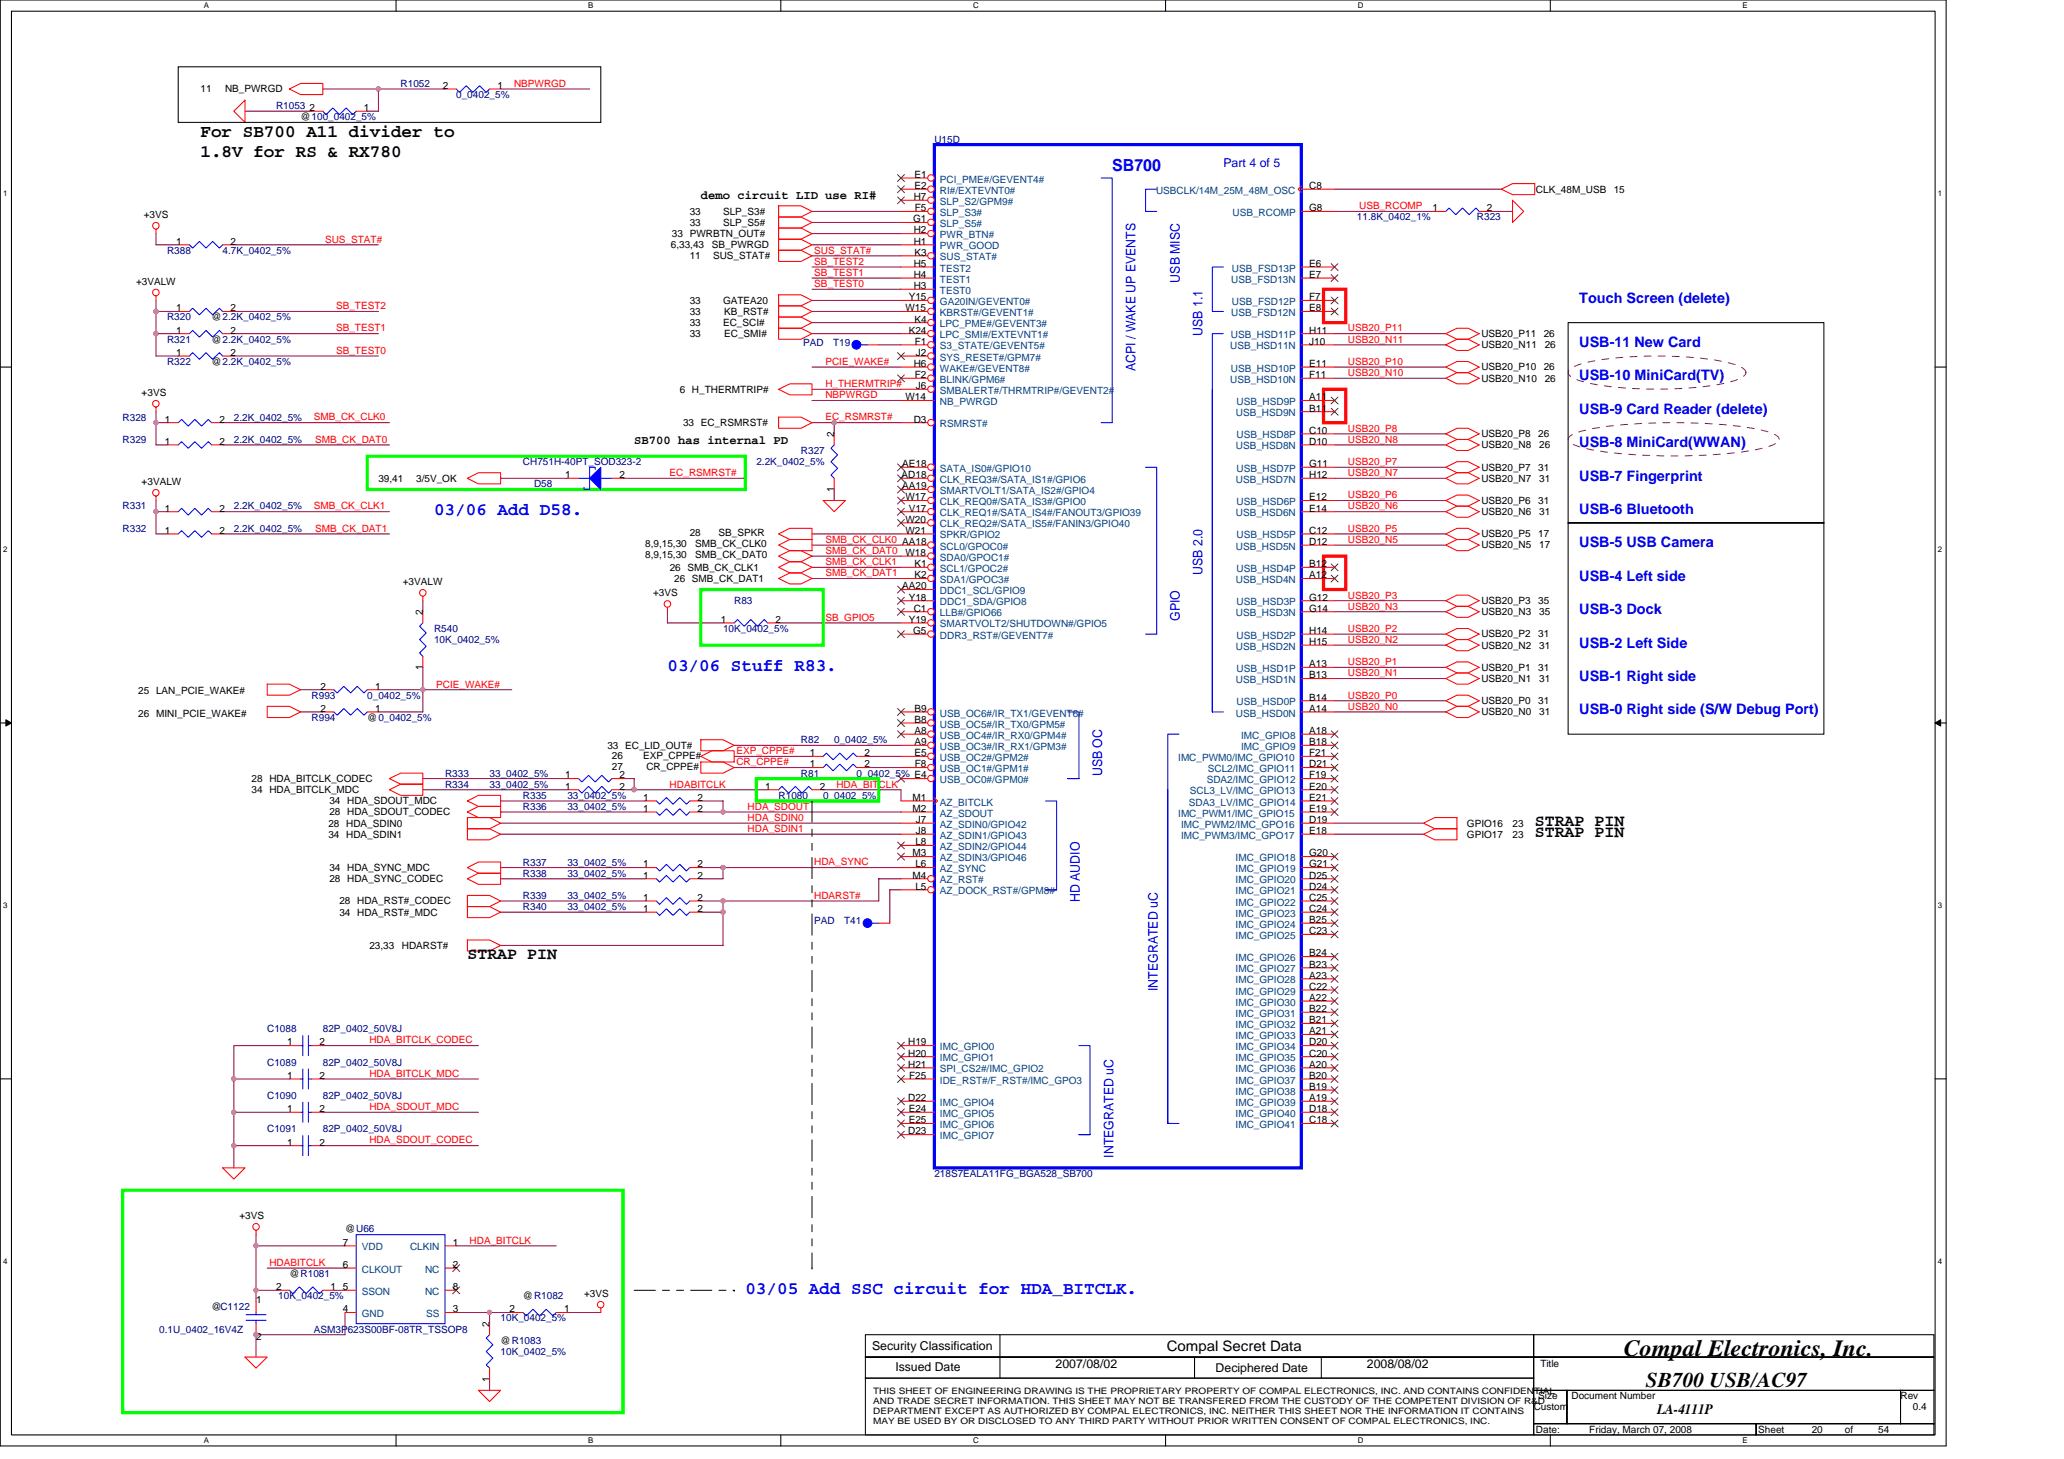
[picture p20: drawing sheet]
<svg xmlns="http://www.w3.org/2000/svg" width="297mm" height="210mm" viewBox="0 0 297 210" stroke-linecap="round" stroke-linejoin="round" font-family="sans-serif">
<defs><g id="words">
<text font-size="3.3" x="233.7" y="195.1">Compal Electronics, Inc.</text>
<text font-size="3" x="236.9" y="199.6">SB700 USB/AC97</text>
<g font-size="2.5">
<text x="28.8" y="19.7">For SB700 A11 divider to</text>
<text x="28.8" y="22.6">1.8V for RS &amp; RX780</text>
</g>
<g font-size="2.5" fill="#00f">
<text x="62.5" y="74.1">03/06 Add D58.</text>
<text x="96.1" y="96.6">03/06 Stuff R83.</text>
<text x="107.3" y="186.2">03/05 Add SSC circuit for HDA_BITCLK.</text>
</g>
<text font-size="2.4" fill="#00f" x="160.1" y="24.6">SB700</text>
<g font-size="2.4">
<text x="220.9" y="118.8">STRAP PIN</text>
<text x="220.9" y="120.4">STRAP PIN</text>
<text x="67.3" y="138">STRAP PIN</text>
</g>
<g font-size="2.1" fill="#00f">
<text x="227.3" y="43.5">Touch Screen (delete)</text>
<text x="227.3" y="49.9">USB-11 New Card</text>
<text x="227.3" y="54.7">USB-10 MiniCard(TV)</text>
<text x="227.3" y="59.5">USB-9 Card Reader (delete)</text>
<text x="227.3" y="64.3">USB-8 MiniCard(WWAN)</text>
<text x="227.3" y="69.2">USB-7 Fingerprint</text>
<text x="227.3" y="73.9">USB-6 Bluetooth</text>
<text x="227.3" y="78.7">USB-5 USB Camera</text>
<text x="227.3" y="83.5">USB-4 Left side</text>
<text x="227.3" y="88.3">USB-3 Dock</text>
<text x="227.3" y="93.2">USB-2 Left Side</text>
<text x="227.3" y="97.9">USB-1 Right side</text>
<text x="227.3" y="102.7">USB-0 Right side (S/W Debug Port)</text>
</g>
<g font-size="2.1">
<text x="167.9" y="194.4">Compal Secret Data</text>
<text x="238.5" y="203.5">LA-4111P</text>
</g>
<g font-size="1.9" fill="#00f">
<text x="169.8" y="40.7" transform="rotate(-90 169.8 40.7)">USB MISC</text>
<text x="163.4" y="53.4" transform="rotate(-90 163.4 53.4)">ACPI / WAKE UP EVENTS</text>
<text x="173" y="48.3" transform="rotate(-90 173 48.3)">USB 1.1</text>
<text x="173" y="82.7" transform="rotate(-90 173 82.7)">USB 2.0</text>
<text x="169.8" y="89.3" transform="rotate(-90 169.8 89.3)">GPIO</text>
<text x="158.6" y="111.7" transform="rotate(-90 158.6 111.7)">USB OC</text>
<text x="155.4" y="129.8" transform="rotate(-90 155.4 129.8)">HD AUDIO</text>
<text x="166.6" y="142.6" transform="rotate(-90 166.6 142.6)">INTEGRATED uC</text>
<text x="160.2" y="166.6" transform="rotate(-90 160.2 166.6)">INTEGRATED uC</text>
</g>
<text font-size="1.8" fill="#00f" x="176.1" y="24">Part 4 of 5</text>
<g font-size="1.8">
<text x="100.9" y="28.6">demo circuit LID use RI#</text>
<text x="91.3" y="63.8">SB700 has internal PD</text>
<text x="125.5" y="194.2">Security Classification</text>
<text x="128.9" y="197.3">Issued Date</text>
<text x="151.9" y="196.8">2007/08/02</text>
<text x="174.9" y="197.4">Deciphered Date</text>
<text x="196.7" y="196.8">2008/08/02</text>
</g>
<g font-size="1.4">
<text x="28.8" y="13.3">11</text>
<text x="32.4" y="13.3">NB_PWRGD</text>
<text x="43.3" y="17.3">@100_0402_5%</text>
<text x="44.5" y="16">2</text>
<text x="52.4" y="16">1</text>
<text x="63.7" y="12.8">2</text>
<text x="71.6" y="12.8">1</text>
<text x="131.5" y="28.8">H7</text>
<text x="131.6" y="25.6">E1</text>
<text x="131.6" y="27.2">E2</text>
<text x="188.4" y="27.2">C8</text>
<text x="221" y="27.7">CLK_48M_USB</text>
<text x="232.2" y="27.7">15</text>
<text x="20.7" y="31.4">+3VS</text>
<text x="25.3" y="35.2">1</text>
<text x="33.2" y="35.2">2</text>
<text x="96.5" y="35.7">6,33,43</text>
<text x="96.7" y="34.1">33 PWRBTN_OUT#</text>
<text x="99.3" y="30.9">33</text>
<text x="99.3" y="32.5">33</text>
<text x="102.5" y="35.7">SB_PWRGD</text>
<text x="104.1" y="30.9">SLP_S3#</text>
<text x="104.1" y="32.5">SLP_S5#</text>
<text x="131.4" y="32">G1</text>
<text x="131.5" y="33.6">H2</text>
<text x="131.5" y="35.2">H1</text>
<text x="131.7" y="30.4">F5</text>
<text x="188.4" y="30.4">G8</text>
<text x="206.1" y="30.4">1</text>
<text x="214" y="30.4">2</text>
<text x="19.6" y="41">+3VALW</text>
<text x="99.3" y="37.3">11</text>
<text x="102.6" y="37.3">SUS_STAT#</text>
<text x="131.5" y="40">H4</text>
<text x="131.5" y="41.6">H3</text>
<text x="131.5" y="38.4">H5</text>
<text x="131.6" y="36.8">K3</text>
<text x="188.4" y="38.4">E6</text>
<text x="188.4" y="40">E7</text>
<text x="25.3" y="48">1</text>
<text x="25.3" y="44.8">1</text>
<text x="30.5" y="46.1">@2.2K_0402_5%</text>
<text x="33.2" y="48">2</text>
<text x="33.2" y="44.8">2</text>
<text x="99.3" y="45.3">33</text>
<text x="99.3" y="46.9">33</text>
<text x="99.3" y="43.7">33</text>
<text x="104.1" y="46.9">EC_SCI#</text>
<text x="104.1" y="43.7">GATEA20</text>
<text x="104.2" y="45.3">KB_RST#</text>
<text x="130.3" y="44.8">W15</text>
<text x="130.8" y="43.2">Y15</text>
<text x="130.8" y="48">K24</text>
<text x="131.6" y="46.4">K4</text>
<text x="188.4" y="43.2">F7</text>
<text x="188.4" y="48">H11</text>
<text x="188.4" y="44.8">E8</text>
<text x="25.3" y="51.2">1</text>
<text x="30.5" y="49.3">@2.2K_0402_5%</text>
<text x="30.5" y="52.5">@2.2K_0402_5%</text>
<text x="33.2" y="51.2">2</text>
<text x="99.3" y="48.5">33</text>
<text x="104.2" y="48.5">EC_SMI#</text>
<text x="131.5" y="52.8">H6</text>
<text x="131.7" y="49.6">F1</text>
<text x="131.8" y="51.2">J2</text>
<text x="188.4" y="52.8">E11</text>
<text x="188.4" y="49.6">J10</text>
<text x="213.2" y="50.1">USB20_N11</text>
<text x="213.2" y="48.5">USB20_P11</text>
<text x="213.2" y="53.3">USB20_P10</text>
<text x="222.2" y="48.5">26</text>
<text x="222.2" y="53.3">26</text>
<text x="222.3" y="50.1">26</text>
<text x="20.4" y="57">+3VS</text>
<text x="97.8" y="56.5">6 H_THERMTRIP#</text>
<text x="130.3" y="57.6">W14</text>
<text x="131.7" y="54.4">F2</text>
<text x="131.8" y="56">J6</text>
<text x="188.4" y="59.2">B11</text>
<text x="188.4" y="57.6">A11</text>
<text x="188.4" y="54.4">F11</text>
<text x="213.2" y="54.9">USB20_N10</text>
<text x="222.3" y="54.9">26</text>
<text x="23.7" y="64">1</text>
<text x="23.7" y="60.8">1</text>
<text x="31.6" y="64">2</text>
<text x="31.6" y="60.8">2</text>
<text x="98.3" y="61.3">33 EC_RSMRST#</text>
<text x="120" y="62.9" transform="rotate(-90 120 62.9)">2</text>
<text x="131.5" y="60.8">D3</text>
<text x="188.4" y="64">D10</text>
<text x="188.4" y="62.4">C10</text>
<text x="213.2" y="64.5">USB20_N8</text>
<text x="213.2" y="62.9">USB20_P8</text>
<text x="221.4" y="62.9">26</text>
<text x="221.5" y="64.5">26</text>
<text x="20.4" y="69.8">+3VALW</text>
<text x="54.5" y="69.3">39,41</text>
<text x="59.9" y="69.3">3/5V_OK</text>
<text x="81.3" y="68.8">1</text>
<text x="89.2" y="68.8">2</text>
<text x="120" y="70.7" transform="rotate(-90 120 70.7)">1</text>
<text x="129.7" y="68.8">AD18</text>
<text x="129.8" y="67.2">AE18</text>
<text x="129.8" y="70.4">AA19</text>
<text x="130.3" y="72">W17</text>
<text x="188.4" y="68.8">H12</text>
<text x="188.4" y="67.2">G11</text>
<text x="188.4" y="72">E12</text>
<text x="213.2" y="67.7">USB20_P7</text>
<text x="213.2" y="69.3">USB20_N7</text>
<text x="221.4" y="67.7">31</text>
<text x="221.5" y="69.3">31</text>
<text x="23.7" y="73.6">1</text>
<text x="23.7" y="76.8">1</text>
<text x="31.6" y="73.6">2</text>
<text x="31.6" y="76.8">2</text>
<text x="99.3" y="77.2">28</text>
<text x="103.4" y="77.2">SB_SPKR</text>
<text x="130.3" y="76.8">W21</text>
<text x="130.3" y="75.2">W20</text>
<text x="130.8" y="73.6">V17</text>
<text x="188.4" y="73.6">E14</text>
<text x="188.4" y="76.8">C12</text>
<text x="213.2" y="77.3">USB20_P5</text>
<text x="213.2" y="74.1">USB20_N6</text>
<text x="213.2" y="72.5">USB20_P6</text>
<text x="221.4" y="77.3">17</text>
<text x="221.4" y="72.5">31</text>
<text x="221.5" y="74.1">31</text>
<text x="92.9" y="80.3">8,9,15,30</text>
<text x="92.9" y="78.7">8,9,15,30</text>
<text x="96.4" y="82.1">26 SMB_CK_CLK1</text>
<text x="97" y="83.7">26 SMB_CK_DAT1</text>
<text x="100.1" y="80.3">SMB_CK_DAT0</text>
<text x="100.1" y="78.7">SMB_CK_CLK0</text>
<text x="130.3" y="80">W18</text>
<text x="131.6" y="81.6">K1</text>
<text x="131.6" y="83.2">K2</text>
<text x="188.4" y="78.4">D12</text>
<text x="188.4" y="83.2">A12</text>
<text x="188.4" y="81.6">B12</text>
<text x="213.2" y="78.9">USB20_N5</text>
<text x="221.5" y="78.9">17</text>
<text x="58" y="84.2">+3VALW</text>
<text x="60.8" y="88.5" transform="rotate(-90 60.8 88.5)">2</text>
<text x="94" y="85.8">+3VS</text>
<text x="103.7" y="89.6">1</text>
<text x="111.6" y="89.6">2</text>
<text x="129.8" y="84.8">AA20</text>
<text x="130.8" y="89.6">Y19</text>
<text x="130.8" y="86.4">Y18</text>
<text x="131.5" y="88">C1</text>
<text x="188.4" y="88">G14</text>
<text x="188.4" y="86.4">G12</text>
<text x="213.2" y="86.9">USB20_P3</text>
<text x="213.2" y="88.5">USB20_N3</text>
<text x="221.4" y="86.9">35</text>
<text x="221.5" y="88.5">35</text>
<text x="131.4" y="91.2">G5</text>
<text x="188.4" y="92.8">H15</text>
<text x="188.4" y="91.2">H14</text>
<text x="188.4" y="96">A13</text>
<text x="213.2" y="91.7">USB20_P2</text>
<text x="213.2" y="93.3">USB20_N2</text>
<text x="221.4" y="91.7">31</text>
<text x="221.5" y="93.3">31</text>
<text x="19.9" y="99.9">25 LAN_PCIE_WAKE#</text>
<text x="46.1" y="99.2">2</text>
<text x="54" y="99.2">1</text>
<text x="60.8" y="96.4" transform="rotate(-90 60.8 96.4)">1</text>
<text x="188.4" y="97.6">B13</text>
<text x="188.4" y="100.8">B14</text>
<text x="213.2" y="101.3">USB20_P0</text>
<text x="213.2" y="98.1">USB20_N1</text>
<text x="213.2" y="96.5">USB20_P1</text>
<text x="221.4" y="101.3">31</text>
<text x="221.4" y="96.5">31</text>
<text x="221.5" y="98.1">31</text>
<text x="19.9" y="103.1">26 MINI_PCIE_WAKE#</text>
<text x="46.1" y="102.4">2</text>
<text x="52.8" y="103.7">@0_0402_5%</text>
<text x="54" y="102.4">1</text>
<text x="87.4" y="107.7">33 EC_LID_OUT#</text>
<text x="131.6" y="102.4">B9</text>
<text x="131.6" y="105.6">A8</text>
<text x="131.6" y="107.2">A9</text>
<text x="131.6" y="104">B8</text>
<text x="188.4" y="102.4">A14</text>
<text x="188.4" y="107.2">B18</text>
<text x="188.4" y="105.6">A18</text>
<text x="213.2" y="102.9">USB20_N0</text>
<text x="221.5" y="102.9">31</text>
<text x="36.2" y="112.5">28 HDA_BITCLK_CODEC</text>
<text x="81.3" y="113.6">1</text>
<text x="81.3" y="112">1</text>
<text x="88" y="110.7">27</text>
<text x="88" y="109.2">26</text>
<text x="89.2" y="113.6">2</text>
<text x="89.2" y="112">2</text>
<text x="92.5" y="109.2">EXP_CPPE#</text>
<text x="93" y="110.7">CR_CPPE#</text>
<text x="110.1" y="113.6">1</text>
<text x="116.5" y="108.8">1</text>
<text x="116.5" y="110.4">1</text>
<text x="118" y="113.6">2</text>
<text x="124.4" y="108.8">2</text>
<text x="124.4" y="110.4">2</text>
<text x="131.6" y="108.8">E5</text>
<text x="131.7" y="110.4">F8</text>
<text x="188.4" y="108.8">F21</text>
<text x="188.4" y="113.6">E20</text>
<text x="188.4" y="110.4">D21</text>
<text x="188.4" y="112">F19</text>
<text x="36.2" y="114.1">34 HDA_BITCLK_MDC</text>
<text x="47.3" y="118.9">28 HDA_SDIN0</text>
<text x="47.4" y="115.7">34 HDA_SDOUT_MDC</text>
<text x="47.4" y="117.3">28 HDA_SDOUT_CODEC</text>
<text x="92.5" y="116.8">1</text>
<text x="92.5" y="115.2">1</text>
<text x="100.4" y="116.8">2</text>
<text x="100.4" y="115.2">2</text>
<text x="131.3" y="115.2">M1</text>
<text x="131.3" y="116.8">M2</text>
<text x="131.8" y="120">J8</text>
<text x="131.8" y="118.4">J7</text>
<text x="188.4" y="116.8">E19</text>
<text x="188.4" y="115.2">E21</text>
<text x="188.4" y="118.4">D19</text>
<text x="188.4" y="120">E18</text>
<text x="211.1" y="118.9">GPIO16</text>
<text x="217.7" y="118.9">23</text>
<text x="47.3" y="120.5">34 HDA_SDIN1</text>
<text x="47.4" y="125.3">34 HDA_SYNC_MDC</text>
<text x="92.5" y="124.8">1</text>
<text x="100.4" y="124.8">2</text>
<text x="131.3" y="123.2">M3</text>
<text x="131.7" y="124.8">L6</text>
<text x="131.7" y="121.6">L8</text>
<text x="188.4" y="123.2">G20</text>
<text x="188.4" y="124.8">G21</text>
<text x="211.1" y="120.5">GPIO17</text>
<text x="217.7" y="120.5">23</text>
<text x="47.4" y="126.9">28 HDA_SYNC_CODEC</text>
<text x="48.8" y="130.1">28 HDA_RST#_CODEC</text>
<text x="48.8" y="131.7">34 HDA_RST#_MDC</text>
<text x="92.5" y="129.6">1</text>
<text x="92.5" y="131.2">1</text>
<text x="92.5" y="126.4">1</text>
<text x="100.4" y="129.6">2</text>
<text x="100.4" y="131.2">2</text>
<text x="100.4" y="126.4">2</text>
<text x="131.3" y="126.4">M4</text>
<text x="131.7" y="128">L5</text>
<text x="188.4" y="126.4">D25</text>
<text x="188.4" y="128">D24</text>
<text x="188.4" y="129.6">C25</text>
<text x="188.4" y="131.2">C24</text>
<text x="53.2" y="136.5">23,33</text>
<text x="57.8" y="136.5">HDARST#</text>
<text x="188.4" y="132.8">B25</text>
<text x="188.4" y="134.4">C23</text>
<text x="188.4" y="137.6">B24</text>
<text x="188.4" y="139.2">B23</text>
<text x="188.4" y="140.8">A23</text>
<text x="188.4" y="142.4">C22</text>
<text x="188.4" y="144">A22</text>
<text x="188.4" y="145.6">B22</text>
<text x="188.4" y="147.2">B21</text>
<text x="188.4" y="148.8">A21</text>
<text x="41.3" y="150.4">1</text>
<text x="41.3" y="155.2">1</text>
<text x="46" y="150.4">2</text>
<text x="46" y="155.2">2</text>
<text x="130.7" y="150.4">H19</text>
<text x="130.7" y="152">H20</text>
<text x="130.7" y="153.6">H21</text>
<text x="130.8" y="155.2">F25</text>
<text x="188.4" y="150.4">D20</text>
<text x="188.4" y="152">C20</text>
<text x="188.4" y="153.6">A20</text>
<text x="188.4" y="155.2">B20</text>
<text x="41.3" y="160">1</text>
<text x="46" y="160">2</text>
<text x="130.7" y="158.4">D22</text>
<text x="130.8" y="160">E24</text>
<text x="130.8" y="161.6">E25</text>
<text x="188.4" y="156.8">B19</text>
<text x="188.4" y="158.4">A19</text>
<text x="188.4" y="160">D18</text>
<text x="188.4" y="161.6">C18</text>
<text x="41.3" y="164.8">1</text>
<text x="46" y="164.8">2</text>
<text x="130.7" y="163.2">D23</text>
<text x="34.5" y="175.4">+3VS</text>
<text x="49.3" y="179.2">7</text>
<text x="49.7" y="177.3">@U66</text>
<text x="65.2" y="179.2">1</text>
<text x="39.7" y="185.6">2</text>
<text x="41.7" y="183.7">@R1081</text>
<text x="47.6" y="185.6">1</text>
<text x="49.3" y="182.4">6</text>
<text x="49.3" y="185.6">5</text>
<text x="65.2" y="182.4">2</text>
<text x="65.2" y="185.6">8</text>
<text x="30.5" y="188.5">@C1122</text>
<text x="36.9" y="187.4">1</text>
<text x="49.3" y="188.8">4</text>
<text x="65.2" y="188.8">3</text>
<text x="70.4" y="190.9" transform="rotate(-90 70.4 190.9)">2</text>
<text x="73.3" y="188.8">2</text>
<text x="75.3" y="186.9">@R1082</text>
<text x="81.2" y="188.8">1</text>
<text x="84" y="186.6">+3VS</text>
<text x="36.9" y="192.8">2</text>
<text x="72" y="193.3">@R1083</text>
<text x="221.7" y="196.7">Title</text>
<text x="70.4" y="198.8" transform="rotate(-90 70.4 198.8)">1</text>
<text x="220.7" y="202.9">Custom</text>
<text x="221.4" y="201.3">Size</text>
<text x="226.2" y="201.3">Document Number</text>
<text x="273.5" y="201.3">Rev</text>
<text x="275.3" y="202.9">0.4</text>
<text x="221" y="206.1">Date:</text>
<text x="228.7" y="206.1">Friday, March 07, 2008</text>
<text x="253" y="206.1">Sheet</text>
<text x="260.7" y="206.1">20</text>
<text x="265.5" y="206.1">of</text>
<text x="270.3" y="206.1">54</text>
</g>
<g font-size="1.4" fill="#000080">
<text x="39.7" y="15.7">R1053</text>
<text x="57.7" y="12.5">R1052</text>
<text x="65.7" y="14.1">0_0402_5%</text>
<text x="134.5" y="20.5">U15D</text>
<text x="195.3" y="31.7">11.8K_0402_1%</text>
<text x="212.6" y="31.7">R323</text>
<text x="24" y="36.5">R388</text>
<text x="32" y="36.5">4.7K_0402_5%</text>
<text x="24" y="46.1">R320</text>
<text x="24" y="49.3">R321</text>
<text x="24" y="52.5">R322</text>
<text x="115.6" y="49.8">PAD</text>
<text x="119.9" y="49.8">T19</text>
<text x="17.6" y="63.7">R329</text>
<text x="17.6" y="60.5">R328</text>
<text x="33.7" y="63.7">2.2K_0402_5%</text>
<text x="33.7" y="60.5">2.2K_0402_5%</text>
<text x="115.3" y="65.3">R327</text>
<text x="75.3" y="66.9">CH751H-40PT_SOD323-2</text>
<text x="76.9" y="70.1">D58</text>
<text x="108.9" y="66.9">2.2K_0402_5%</text>
<text x="17.6" y="73.3">R331</text>
<text x="17.6" y="76.5">R332</text>
<text x="33.7" y="73.3">2.2K_0402_5%</text>
<text x="33.7" y="76.5">2.2K_0402_5%</text>
<text x="105.7" y="86.9">R83</text>
<text x="62.5" y="90.9">R540</text>
<text x="62.5" y="92.5">10K_0402_5%</text>
<text x="104.1" y="90.9">10K_0402_5%</text>
<text x="44.8" y="100.5">R993</text>
<text x="52.8" y="100.5">0_0402_5%</text>
<text x="44.8" y="103.7">R994</text>
<text x="115.3" y="106.9">R82</text>
<text x="120.1" y="106.9">0_0402_5%</text>
<text x="64" y="113.3">R334</text>
<text x="64" y="111.7">R333</text>
<text x="70.5" y="113.3">33_0402_5%</text>
<text x="70.5" y="111.7">33_0402_5%</text>
<text x="115.3" y="111.7">R81</text>
<text x="123.3" y="111.7">0_0402_5% E4</text>
<text x="75.3" y="116.5">R336</text>
<text x="75.3" y="114.9">R335</text>
<text x="81.7" y="116.5">33_0402_5%</text>
<text x="81.7" y="114.9">33_0402_5%</text>
<text x="112.1" y="114.9">R1080</text>
<text x="118.5" y="114.9">0_0402_5%</text>
<text x="75.3" y="124.5">R337</text>
<text x="81.7" y="124.5">33_0402_5%</text>
<text x="75.3" y="129.3">R339</text>
<text x="75.3" y="130.9">R340</text>
<text x="75.3" y="126.1">R338</text>
<text x="81.7" y="129.3">33_0402_5%</text>
<text x="81.7" y="130.9">33_0402_5%</text>
<text x="81.7" y="126.1">33_0402_5%</text>
<text x="117.2" y="133">PAD</text>
<text x="121.5" y="133">T41</text>
<text x="38.5" y="148.5">C1088</text>
<text x="46.5" y="148.5">82P_0402_50V8J</text>
<text x="38.5" y="153.3">C1089</text>
<text x="46.5" y="153.3">82P_0402_50V8J</text>
<text x="38.5" y="158.1">C1090</text>
<text x="46.5" y="158.1">82P_0402_50V8J</text>
<text x="38.5" y="162.9">C1091</text>
<text x="46.5" y="162.9">82P_0402_50V8J</text>
<text x="134.5" y="169.3">218S7EALA11FG_BGA528_SB700</text>
<text x="22.9" y="191.7">0.1U_0402_16V4Z</text>
<text x="40" y="186.9">10K_0402_5%</text>
<text x="45.2" y="191.7">ASM3P623S00BF-08TR_TSSOP8</text>
<text x="72" y="190.1">10K_0402_5%</text>
<text x="72" y="194.9">10K_0402_5%</text>
</g>
<g font-size="1.4" fill="#f00">
<text x="74" y="12.5">NBPWRGD</text>
<text x="46.8" y="34.9">SUS_STAT#</text>
<text x="195.6" y="30.1">USB_RCOMP</text>
<text x="117.2" y="36.5">SUS_STAT#</text>
<text x="117.2" y="38.1">SB_TEST2</text>
<text x="117.2" y="39.7">SB_TEST1</text>
<text x="117.2" y="41.3">SB_TEST0</text>
<text x="48.4" y="44.5">SB_TEST2</text>
<text x="48.4" y="47.7">SB_TEST1</text>
<text x="194" y="47.7">USB20_P11</text>
<text x="48.4" y="50.9">SB_TEST0</text>
<text x="118.8" y="52.5">PCIE_WAKE#</text>
<text x="194" y="49.3">USB20_N11</text>
<text x="194" y="52.5">USB20_P10</text>
<text x="118.8" y="57.3">NBPWRGD</text>
<text x="118.8" y="55.7">H_THERMTRIP#</text>
<text x="194" y="54.1">USB20_N10</text>
<text x="45.2" y="60.5">SMB_CK_CLK0</text>
<text x="45.3" y="63.7">SMB_CK_DAT0</text>
<text x="118.8" y="60.5">EC_RSMRST#</text>
<text x="194" y="63.7">USB20_N8</text>
<text x="194" y="62.1">USB20_P8</text>
<text x="96.4" y="68.5">EC_RSMRST#</text>
<text x="194" y="71.7">USB20_P6</text>
<text x="194" y="66.9">USB20_P7</text>
<text x="194" y="68.5">USB20_N7</text>
<text x="45.2" y="73.3">SMB_CK_CLK1</text>
<text x="45.3" y="76.5">SMB_CK_DAT1</text>
<text x="194" y="76.5">USB20_P5</text>
<text x="194" y="73.3">USB20_N6</text>
<text x="118.8" y="82.9">SMB_CK_DAT1</text>
<text x="118.8" y="81.3">SMB_CK_CLK1</text>
<text x="118.8" y="79.7">SMB_CK_DAT0</text>
<text x="118.8" y="78.1">SMB_CK_CLK0 AA18</text>
<text x="194" y="78.1">USB20_N5</text>
<text x="118.8" y="89.3">SB_GPIO5</text>
<text x="194" y="86.1">USB20_P3</text>
<text x="194" y="87.7">USB20_N3</text>
<text x="194" y="95.7">USB20_P1</text>
<text x="194" y="90.9">USB20_P2</text>
<text x="194" y="92.5">USB20_N2</text>
<text x="62.8" y="98.9">PCIE_WAKE#</text>
<text x="194" y="100.5">USB20_P0</text>
<text x="194" y="97.3">USB20_N1</text>
<text x="194" y="102.1">USB20_N0</text>
<text x="96.4" y="113.3">HDABITCLK</text>
<text x="106" y="108.5">EXP_CPPE#</text>
<text x="106" y="110.1">CR_CPPE#</text>
<text x="120.4" y="113.3">HDA_BITCLK</text>
<text x="107.6" y="119.7">HDA_SDIN1</text>
<text x="107.6" y="118.1">HDA_SDIN0</text>
<text x="107.6" y="116.5">HDA_SDOUT</text>
<text x="117.2" y="124.5">HDA_SYNC</text>
<text x="117.2" y="129.3">HDARST#</text>
<text x="53.2" y="150.1">HDA_BITCLK_CODEC</text>
<text x="53.2" y="154.9">HDA_BITCLK_MDC</text>
<text x="53.2" y="159.7">HDA_SDOUT_MDC</text>
<text x="53.2" y="164.5">HDA_SDOUT_CODEC</text>
<text x="67.6" y="178.9">HDA_BITCLK</text>
<text x="38.8" y="182.1">HDABITCLK</text>
</g>
<g font-size="1.4" fill="#004080">
<text x="135.3" y="26.3">PCI_PME#/GEVENT4#</text>
<text x="135.3" y="27.9">RI#/EXTEVNT0#</text>
<text x="135.3" y="29.5">SLP_S2/GPM9#</text>
<text x="166.4" y="27.9">USBCLK/14M_25M_48M_OSC</text>
<text x="135.3" y="31.1">SLP_S3#</text>
<text x="135.3" y="32.7">SLP_S5#</text>
<text x="135.3" y="34.3">PWR_BTN#</text>
<text x="135.3" y="35.9">PWR_GOOD</text>
<text x="177.4" y="31.1">USB_RCOMP</text>
<text x="135.3" y="37.5">SUS_STAT#</text>
<text x="135.3" y="40.7">TEST1</text>
<text x="135.3" y="39.1">TEST2</text>
<text x="177.2" y="40.7">USB_FSD13N</text>
<text x="177.3" y="39.1">USB_FSD13P</text>
<text x="135.3" y="42.3">TEST0</text>
<text x="135.3" y="43.9">GA20IN/GEVENT0#</text>
<text x="135.3" y="45.5">KBRST#/GEVENT1#</text>
<text x="135.3" y="47.1">LPC_PME#/GEVENT3#</text>
<text x="177.2" y="45.5">USB_FSD12N</text>
<text x="177.3" y="43.9">USB_FSD12P</text>
<text x="135.3" y="48.7">LPC_SMI#/EXTEVNT1#</text>
<text x="135.3" y="50.3">S3_STATE/GEVENT5#</text>
<text x="135.3" y="51.9">SYS_RESET#/GPM7#</text>
<text x="135.3" y="53.5">WAKE#/GEVENT8#</text>
<text x="177.1" y="50.3">USB_HSD11N</text>
<text x="177.1" y="48.7">USB_HSD11P</text>
<text x="177.1" y="53.5">USB_HSD10P</text>
<text x="135.3" y="56.7">SMBALERT#/THRMTRIP#/GEVENT2#</text>
<text x="135.3" y="58.3">NB_PWRGD</text>
<text x="135.3" y="55.1">BLINK/GPM6#</text>
<text x="177.1" y="55.1">USB_HSD10N</text>
<text x="177.9" y="59.9">USB_HSD9N</text>
<text x="177.9" y="58.3">USB_HSD9P</text>
<text x="135.3" y="61.5">RSMRST#</text>
<text x="177.9" y="64.7">USB_HSD8N</text>
<text x="177.9" y="63.1">USB_HSD8P</text>
<text x="135.3" y="67.9">SATA_IS0#/GPIO10</text>
<text x="135.3" y="69.5">CLK_REQ3#/SATA_IS1#/GPIO6</text>
<text x="135.3" y="71.1">SMARTVOLT1/SATA_IS2#/GPIO4</text>
<text x="177.9" y="69.5">USB_HSD7N</text>
<text x="177.9" y="67.9">USB_HSD7P</text>
<text x="135.3" y="77.5">SPKR/GPIO2</text>
<text x="135.3" y="72.7">CLK_REQ0#/SATA_IS3#/GPIO0</text>
<text x="135.3" y="74.3">CLK_REQ1#/SATA_IS4#/FANOUT3/GPIO39</text>
<text x="135.3" y="75.9">CLK_REQ2#/SATA_IS5#/FANIN3/GPIO40</text>
<text x="177.9" y="74.3">USB_HSD6N</text>
<text x="177.9" y="77.5">USB_HSD5P</text>
<text x="177.9" y="72.7">USB_HSD6P</text>
<text x="135.3" y="79.1">SCL0/GPOC0#</text>
<text x="135.3" y="80.7">SDA0/GPOC1#</text>
<text x="135.3" y="82.3">SCL1/GPOC2#</text>
<text x="135.3" y="83.9">SDA1/GPOC3#</text>
<text x="177.9" y="79.1">USB_HSD5N</text>
<text x="177.9" y="83.9">USB_HSD4N</text>
<text x="177.9" y="82.3">USB_HSD4P</text>
<text x="135.3" y="85.5">DDC1_SCL/GPIO9</text>
<text x="135.3" y="87.1">DDC1_SDA/GPIO8</text>
<text x="135.3" y="88.7">LLB#/GPIO66</text>
<text x="177.9" y="88.7">USB_HSD3N</text>
<text x="177.9" y="87.1">USB_HSD3P</text>
<text x="135.3" y="91.9">DDR3_RST#/GEVENT7#</text>
<text x="135.3" y="90.3">SMARTVOLT2/SHUTDOWN#/GPIO5</text>
<text x="177.9" y="93.5">USB_HSD2N</text>
<text x="177.9" y="91.9">USB_HSD2P</text>
<text x="177.9" y="98.3">USB_HSD1N</text>
<text x="177.9" y="96.7">USB_HSD1P</text>
<text x="177.9" y="101.5">USB_HSD0P</text>
<text x="135.3" y="103.1">USB_OC6#/IR_TX1/GEVENT6#</text>
<text x="135.3" y="106.3">USB_OC4#/IR_RX0/GPM4#</text>
<text x="135.3" y="107.9">USB_OC3#/IR_RX1/GPM3#</text>
<text x="135.3" y="104.7">USB_OC5#/IR_TX0/GPM5#</text>
<text x="177.9" y="103.1">USB_HSD0N</text>
<text x="178.6" y="107.9">IMC_GPIO9</text>
<text x="178.6" y="106.3">IMC_GPIO8</text>
<text x="135.3" y="111.1">USB_OC1#/GPM1#</text>
<text x="135.3" y="109.5">USB_OC2#/GPM2#</text>
<text x="135.3" y="112.7">USB_OC0#/GPM0#</text>
<text x="169.6" y="109.5">IMC_PWM0/IMC_GPIO10</text>
<text x="173.7" y="112.7">SDA2/IMC_GPIO12</text>
<text x="173.8" y="111.1">SCL2/IMC_GPIO11</text>
<text x="135.3" y="115.9">AZ_BITCLK</text>
<text x="135.3" y="117.5">AZ_SDOUT</text>
<text x="135.3" y="119.1">AZ_SDIN0/GPIO42</text>
<text x="169.6" y="117.5">IMC_PWM1/IMC_GPIO15</text>
<text x="170" y="119.1">IMC_PWM2/IMC_GPO16</text>
<text x="171.1" y="115.9">SDA3_LV/IMC_GPIO14</text>
<text x="171.3" y="114.3">SCL3_LV/IMC_GPIO13</text>
<text x="135.3" y="123.9">AZ_SDIN3/GPIO46</text>
<text x="135.3" y="125.5">AZ_SYNC</text>
<text x="135.3" y="122.3">AZ_SDIN2/GPIO44</text>
<text x="135.3" y="120.7">AZ_SDIN1/GPIO43</text>
<text x="170" y="120.7">IMC_PWM3/IMC_GPO17</text>
<text x="177.8" y="123.9">IMC_GPIO18</text>
<text x="177.8" y="125.5">IMC_GPIO19</text>
<text x="135.3" y="127.1">AZ_RST#</text>
<text x="135.3" y="128.7">AZ_DOCK_RST#/GPM8#</text>
<text x="177.8" y="127.1">IMC_GPIO20</text>
<text x="177.8" y="128.7">IMC_GPIO21</text>
<text x="177.8" y="130.3">IMC_GPIO22</text>
<text x="177.8" y="131.9">IMC_GPIO23</text>
<text x="177.8" y="133.5">IMC_GPIO24</text>
<text x="177.8" y="135.1">IMC_GPIO25</text>
<text x="177.8" y="138.3">IMC_GPIO26</text>
<text x="177.8" y="139.9">IMC_GPIO27</text>
<text x="177.8" y="141.5">IMC_GPIO28</text>
<text x="177.8" y="143.1">IMC_GPIO29</text>
<text x="177.8" y="144.7">IMC_GPIO30</text>
<text x="177.8" y="146.3">IMC_GPIO31</text>
<text x="177.8" y="147.9">IMC_GPIO32</text>
<text x="177.8" y="149.5">IMC_GPIO33</text>
<text x="135.3" y="151.1">IMC_GPIO0</text>
<text x="135.3" y="152.7">IMC_GPIO1</text>
<text x="135.3" y="154.3">SPI_CS2#/IMC_GPIO2</text>
<text x="135.3" y="155.9">IDE_RST#/F_RST#/IMC_GPO3</text>
<text x="177.8" y="151.1">IMC_GPIO34</text>
<text x="177.8" y="152.7">IMC_GPIO35</text>
<text x="177.8" y="154.3">IMC_GPIO36</text>
<text x="177.8" y="155.9">IMC_GPIO37</text>
<text x="135.3" y="159.1">IMC_GPIO4</text>
<text x="135.3" y="160.7">IMC_GPIO5</text>
<text x="177.8" y="157.5">IMC_GPIO38</text>
<text x="177.8" y="159.1">IMC_GPIO39</text>
<text x="177.8" y="160.7">IMC_GPIO40</text>
<text x="135.3" y="162.3">IMC_GPIO6</text>
<text x="135.3" y="163.9">IMC_GPIO7</text>
<text x="177.8" y="162.3">IMC_GPIO41</text>
<text x="52.1" y="179.9">VDD</text>
<text x="59" y="179.9">CLKIN</text>
<text x="52.1" y="183.1">CLKOUT</text>
<text x="61.2" y="183.1">NC</text>
<text x="52.1" y="186.3">SSON</text>
<text x="52.1" y="189.5">GND</text>
<text x="61.2" y="186.3">NC</text>
<text x="61.3" y="189.5">SS</text>
</g>
<g font-size="1.3">
<text x="125.7" y="200.5">THIS SHEET OF ENGINEERING DRAWING IS THE PROPRIETARY PROPERTY OF COMPAL ELECTRONICS, INC. AND CONTAINS CONFIDENTIAL</text>
<text x="125.7" y="202">AND TRADE SECRET INFORMATION. THIS SHEET MAY NOT BE TRANSFERED FROM THE CUSTODY OF THE COMPETENT DIVISION OF R&amp;D</text>
<text x="125.7" y="203.5">DEPARTMENT EXCEPT AS AUTHORIZED BY COMPAL ELECTRONICS, INC. NEITHER THIS SHEET NOR THE INFORMATION IT CONTAINS</text>
<text x="125.7" y="204.9">MAY BE USED BY OR DISCLOSED TO ANY THIRD PARTY WITHOUT PRIOR WRITTEN CONSENT OF COMPAL ELECTRONICS, INC.</text>
</g>
<g font-size="1.1">
<text x="29.3" y="1.2">A</text>
<text x="84.7" y="1.2">B</text>
<text x="140" y="1.2">C</text>
<text x="195.4" y="1.2">D</text>
<text x="250.8" y="1.2">E</text>
<text x=".4" y="28.2">1</text>
<text x="278.9" y="28.2">1</text>
<text x=".4" y="79.4">2</text>
<text x="278.9" y="79.4">2</text>
<text x=".4" y="130.6">3</text>
<text x="278.9" y="130.6">3</text>
<text x=".4" y="181.8">4</text>
<text x="278.9" y="181.8">4</text>
<text x="29.3" y="207.6">A</text>
<text x="84.7" y="207.6">B</text>
<text x="140" y="207.6">C</text>
<text x="195.4" y="207.6">D</text>
<text x="250.8" y="207.6">E</text>
</g>
</g></defs>
<path d="M0 0h280.1v208h-280.1zM1.6 1.6h276.9v204.8h-276.9z" fill="none" stroke="#000" stroke-width=".15"/>
<g fill="#fff">
<path d="M29.3 .2h.8v1.2h-.8z"/>
<path d="M29.3 206.6h.8v1.3h-.8z"/>
</g>
<path d="M57 0v1.6M57 206.4v1.6" fill="none" stroke="#000" stroke-width=".15"/>
<g fill="#fff">
<path d="M84.7 .2h.7v1.2h-.7z"/>
<path d="M84.7 206.6h.7v1.3h-.7z"/>
</g>
<path d="M112.4 0v1.6M112.4 206.4v1.6" fill="none" stroke="#000" stroke-width=".15"/>
<g fill="#fff">
<path d="M140 .2h.8v1.2h-.8z"/>
<path d="M140 206.6h.8v1.3h-.8z"/>
</g>
<path d="M167.7 0v1.6M167.7 206.4v1.6" fill="none" stroke="#000" stroke-width=".15"/>
<g fill="#fff">
<path d="M195.4 .2h.8v1.2h-.8z"/>
<path d="M195.4 206.6h.8v1.3h-.8z"/>
</g>
<path d="M223.1 0v1.6M223.1 206.4v1.6" fill="none" stroke="#000" stroke-width=".15"/>
<g fill="#fff">
<path d="M250.8 .2h.7v1.2h-.7z"/>
<path d="M250.8 206.6h.7v1.3h-.7z"/>
<path d="M.4 27.2h.7v1.3h-.7z"/>
<path d="M278.9 27.2h.6v1.3h-.6z"/>
<path d="M.4 78.4h.7v1.3h-.7z"/>
<path d="M278.9 78.4h.6v1.3h-.6z"/>
</g>
<path d="M0 52.8h1.6M278.5 52.8h1.6" fill="none" stroke="#000" stroke-width=".15"/>
<g fill="#fff">
<path d="M.4 129.6h.7v1.3h-.7z"/>
<path d="M278.9 129.6h.6v1.3h-.6z"/>
</g>
<path d="M0 104h1.6M278.5 104h1.6" fill="none" stroke="#000" stroke-width=".15"/>
<path d="M.8 103.5l.8 .5-.8 .5zM278.5 104l.8-.5v1z" fill="#000" stroke="#000" stroke-width=".14"/>
<g fill="#fff">
<path d="M.4 180.8h.7v1.3h-.7z"/>
<path d="M278.9 180.8h.6v1.3h-.6z"/>
</g>
<g fill="none" stroke="#000" stroke-width=".15">
<path d="M25.7 9.6h60.8v8h-60.8zM225.7 46.4h36.8v28.8h-36.8zM225.7 75.2h36.8v30.4h-36.8zM0 155.2h1.6M278.5 155.2h1.6M124.5 192h96.2v3.2h-96.2zM124.5 195.2h96.2v3.1h-96.2zM124.5 198.3h96.2v8.1h-96.2zM143.9 192v6.3M171.9 195.2v3.1M190.2 195.2v3.1M220.7 192h57.6v3.2h-57.6z"/>
<path d="M220.7 195.2h57.6v4.8h-57.6zM220.7 200h4.8v4.8h-4.8zM220.7 204.8h32v1.6h-32zM225.5 200h48v4.8h-48zM252.7 204.8h25.6v1.6h-25.6zM273.5 200h4.8v4.8h-4.8z"/>
</g>
<g fill="none" stroke="#800040" stroke-width=".15">
<path d="M35.3 16h9.5M46.5 12.8h17.5M54.5 12.8v3.2h-1.7M72 12.8h12.9M22.5 33.6v1.6h3.2M33.7 35.2h20.8M116.9 35.2h12.8M116.9 30.4h12.8M116.9 32h12.8M116.9 33.6h12.8M116.9 36.8h12.8M116.9 38.4h12.8"/>
<path d="M192.1 27.2h24M192.1 30.4h14.4M214.5 30.4h3.2M22.5 43.2v8h3.2M22.5 59.2v4.8h1.5M22.5 48h3.2M22.5 44.8h3.2M33.7 51.2h20.8M33.7 48h20.8M33.7 44.8h20.8M116.9 57.6h12.8M116.9 46.4h12.8"/>
<path d="M116.9 48h12.8M116.9 52.8h12.8M116.9 56h12.8M116.9 44.8h12.8M116.9 43.2h12.8M116.9 40h12.8M116.9 41.6h12.8M126.5 49.6h3.2M192.1 49.6h16M192.1 48h16M192.1 52.8h16M192.1 54.4h16"/>
<path d="M22.5 72v4.8h1.5M22.5 73.6h1.5M22.5 60.8h1.5M32 76.8h24M32 73.6h24M32 64h24M32 60.8h24M72 68.8h9.7M89.7 68.8h17.6M116.9 60.8h3.2v1.6M116.9 76.8h12.8M116.9 78.4h12.8"/>
<path d="M120.1 60.8h9.6M120.1 70.4v1.6M192.1 76.8h16M192.1 78.4h16M192.1 73.6h16M192.1 72h16M192.1 67.2h16M192.1 68.8h16M192.1 64h16M192.1 62.4h16M43.3 99.2h3.2M54.5 99.2h19.2"/>
<path d="M60.9 96v6.4h-6.4M60.9 86.4v1.6M96.1 88v1.6h8M112.1 89.6h17.6M116.9 83.2h12.8M116.9 81.6h12.8M116.9 80h12.8M192.1 97.6h16M192.1 96h16M192.1 91.2h16M192.1 92.8h16M192.1 86.4h16"/>
<path d="M192.1 88h16M43.3 102.4h3.2M60.9 113.6h20.8M60.9 112h20.8M72 118.4h57.7M72 116.8h20.9M72 115.2h20.9M89.7 113.6h20.8M89.7 112h1.6v1.6M100.9 115.2h3.2v1.6M100.9 116.8h28.8M105.7 107.2h24"/>
<path d="M105.7 108.8h11.2M105.7 110.4h11.2M118.5 113.6h11.2v1.6M124.9 108.8h4.8M124.9 110.4h4.8M192.1 102.4h16M192.1 100.8h16M192.1 118.4h12.8M72 120h57.7M72 124.8h20.9M72 126.4h20.9M72 129.6h20.9"/>
<path d="M72 131.2h20.9M100.9 124.8h3.2v1.6h-3.2M100.9 129.6h3.2v1.6M100.9 131.2h3.2M104.1 131.2v4.8h-32.1M104.1 124.8h25.6M129.7 128h-1.6v4.8M129.7 126.4h-3.2v3.2h-22.4M192.1 120h12.8M41.7 150.4h-8v4.8M41.7 155.2h-8v4.8M46.5 150.4h22.4"/>
<path d="M46.5 155.2h22.4M33.7 164.8h8M33.7 164.8v3.2M36.8 177.6v9.6M36.8 179.2h12.9M41.7 160h-8v4.8M46.5 160h22.4M46.5 164.8h22.4M65.7 179.2h14.3M36.8 185.6h3.2M38.5 182.4h11.2M48 185.6h1.7"/>
<path d="M49.7 188.8v3.2h-12.9v3.2M65.7 188.8h8M70.5 188.8v1.6M70.5 198.4v1.6M81.7 188.8h4.8"/>
</g>
<g fill="#f0f" stroke="#f0f" stroke-width=".15">
<circle cx="22.4" cy="73.6" r=".31"/>
<circle cx="22.4" cy="48" r=".32"/>
<circle cx="104" cy="131.2" r=".32"/>
<circle cx="22.4" cy="44.8" r=".31"/>
<circle cx="22.4" cy="60.8" r=".31"/>
<circle cx="104.1" cy="116.8" r=".31"/>
<circle cx="91.2" cy="113.6" r=".31"/>
<circle cx="104.1" cy="124.8" r=".31"/>
<circle cx="104.1" cy="129.6" r=".31"/>
<circle cx="120.1" cy="60.8" r=".31"/>
<circle cx="54.4" cy="12.8" r=".31"/>
<circle cx="60.8" cy="99.2" r=".32"/>
<circle cx="33.6" cy="155.2" r=".32"/>
<circle cx="33.6" cy="160" r=".32"/>
<circle cx="33.6" cy="164.8" r=".31"/>
<circle cx="36.8" cy="192" r=".32"/>
<circle cx="70.4" cy="188.8" r=".31"/>
<circle cx="36.8" cy="185.6" r=".31"/>
<circle cx="36.8" cy="179.2" r=".32"/>
</g>
<g fill="none" stroke="#f00" stroke-width=".15">
<path d="M33.7 16l1.6-1.6v3.2zM41.7 12.8l1.6-.8h3.2v1.6h-3.2zM22.5 33v.6M112.1 36h3.2l1.6 .8-1.6 .8h-3.2zM112.1 29.6h3.2l1.6 .8-1.6 .8h-3.2zM112.1 31.2h3.2l1.6 .8-1.6 .8h-3.2zM112.1 32.8h3.2l1.6 .8-1.6 .8h-3.2zM112.1 34.4h3.2l1.6 .8-1.6 .8h-3.2zM187.3 26.8l-.5 .4 .5 .5M187.3 27.2h4.8M187.3 30.4h4.8M216.1 27.2l1.6-.8h3.2v1.6h-3.2z"/>
<path d="M217.7 28.8l1.6 1.6-1.6 1.6zM22.5 58.6v.6M22.5 42.6v.6M112.1 45.6h3.2l1.6 .8-1.6 .8h-3.2zM112.1 56l1.6-.8h3.2v1.6h-3.2zM112.1 44h3.2l1.6 .8-1.6 .8h-3.2zM112.1 42.4h3.2l1.6 .8-1.6 .8h-3.2zM112.1 47.2h3.2l1.6 .8-1.6 .8h-3.2zM208.1 49.6l1.6-.8h1.6l1.6 .8-1.6 .8h-1.6zM208.1 48l1.6-.8h1.6l1.6 .8-1.6 .8h-1.6zM208.1 52.8l1.6-.8h1.6l1.6 .8-1.6 .8h-1.6zM208.1 54.4l1.6-.8h1.6l1.6 .8-1.6 .8h-1.6z"/>
<path d="M22.5 71.4v.6M67.3 68.8l1.6-.8h3.1v1.6h-3.1zM112.1 60h3.2l1.6 .8-1.6 .8h-3.2zM112.1 78.4l1.6-.8h3.2v1.6h-3.2zM112.1 76.8l1.6-.8h3.2v1.6h-3.2zM118.5 72h3.2l-1.6 1.6zM208.1 78.4l1.6-.8h1.6l1.6 .8-1.6 .8h-1.6zM208.1 76.8l1.6-.8h1.6l1.6 .8-1.6 .8h-1.6zM208.1 73.6l1.6-.8h1.6l1.6 .8-1.6 .8h-1.6zM208.1 72l1.6-.8h1.6l1.6 .8-1.6 .8h-1.6zM208.1 67.2l1.6-.8h1.6l1.6 .8-1.6 .8h-1.6zM208.1 68.8l1.6-.8h1.6l1.6 .8-1.6 .8h-1.6z"/>
<path d="M208.1 64l1.6-.8h1.6l1.6 .8-1.6 .8h-1.6zM208.1 62.4l1.6-.8h1.6l1.6 .8-1.6 .8h-1.6zM38.5 98.4h3.2l1.6 .8-1.6 .8h-3.2zM60.9 85.8v.6M96.1 87.4v.6M112.1 83.2l1.6-.8h1.6l1.6 .8-1.6 .8h-1.6zM112.1 81.6l1.6-.8h1.6l1.6 .8-1.6 .8h-1.6zM112.1 80l1.6-.8h1.6l1.6 .8-1.6 .8h-1.6zM208.1 97.6l1.6-.8h1.6l1.6 .8-1.6 .8h-1.6zM208.1 96l1.6-.8h1.6l1.6 .8-1.6 .8h-1.6zM208.1 91.2l1.6-.8h1.6l1.6 .8-1.6 .8h-1.6zM208.1 92.8l1.6-.8h1.6l1.6 .8-1.6 .8h-1.6z"/>
<path d="M208.1 86.4l1.6-.8h1.6l1.6 .8-1.6 .8h-1.6zM208.1 88l1.6-.8h1.6l1.6 .8-1.6 .8h-1.6zM38.5 101.6h3.2l1.6 .8-1.6 .8h-3.2zM56 112l1.7-.8h3.2v1.6h-3.2zM56 113.6l1.7-.8h3.2v1.6h-3.2zM67.3 117.6h3.2l1.5 .8-1.5 .8h-3.2zM67.3 119.2h3.2l1.5 .8-1.5 .8h-3.2zM67.3 115.2l1.6-.8h3.1v1.6h-3.1zM67.3 116.8l1.6-.8h3.1v1.6h-3.1zM100.9 106.4h3.2l1.6 .8-1.6 .8h-3.2zM100.9 108.8l1.6-.8h3.2v1.6h-3.2zM100.9 109.6h3.2l1.6 .8-1.6 .8h-3.2z"/>
<path d="M204.9 118.4l1.6-.8h3.2v1.6h-3.2zM208.1 102.4l1.6-.8h1.6l1.6 .8-1.6 .8h-1.6zM208.1 100.8l1.6-.8h1.6l1.6 .8-1.6 .8h-1.6zM67.3 135.2h3.2l1.5 .8-1.5 .8h-3.2zM67.3 124.8l1.6-.8h3.1v1.6h-3.1zM67.3 126.4l1.6-.8h3.1v1.6h-3.1zM67.3 128.8h3.2l1.5 .8-1.5 .8h-3.2zM67.3 130.4h3.2l1.5 .8-1.5 .8h-3.2zM204.9 120l1.6-.8h3.2v1.6h-3.2zM32 168h3.3l-1.6 1.6zM36.8 177v.6M35.3 195.2h3.2l-1.7 1.6z"/>
<path d="M86.5 188.2v.6M68.9 200h3.1l-1.5 1.6z"/>
<circle cx="22.4" cy="32.5" r=".47"/>
<circle cx="22.4" cy="58.1" r=".47"/>
<circle cx="22.4" cy="42.1" r=".47"/>
<circle cx="22.4" cy="70.9" r=".47"/>
<circle cx="60.8" cy="85.3" r=".47"/>
<circle cx="96" cy="86.9" r=".47"/>
<circle cx="36.8" cy="176.5" r=".47"/>
<circle cx="86.4" cy="187.7" r=".47"/>
</g>
<path d="M225.8 53.3a4.9 4.9 0 0 1 2.5-1.2 56.2 56.2 0 0 1 20.3 0 4.9 4.9 0 0 1 2.5 1.2l.2 .3-.2 .3a4.9 4.9 0 0 1-2.5 1.2 55.4 55.4 0 0 1-20.3 0 4.9 4.9 0 0 1-2.5-1.2l-.1-.3zM225.8 62.9a5.2 5.2 0 0 1 2.6-1.1 76.7 76.7 0 0 1 24.9 0 5.2 5.2 0 0 1 2.6 1.1l.1 .3-.1 .3a5.3 5.3 0 0 1-2.6 1.1 76 76 0 0 1-24.9 0 5.3 5.3 0 0 1-2.6-1.1l-.1-.3z" fill="none" stroke="#800080" stroke-width=".14" stroke-dasharray="1 1 1 1 1 1 1 1"/>
<path d="M190.5 56h3.2v4.8h-3.2zM190.5 41.6h3.2v4.8h-3.2zM190.5 80h3.2v4.8h-3.2z" fill="none" stroke="#f00" stroke-width=".47"/>
<path d="M52.8 65.6h54.5v4.8h-54.5zM100.9 84.8h17.6v8h-17.6zM108.9 112h17.6v3.2h-17.6zM17.6 171.2h72.1v32h-72.1z" fill="none" stroke="#0f0" stroke-width=".47"/>
<path d="M116.9 115.2v67.2M91.3 185.6h14.4M105.7 185.6h.1M116.9 182.4h.1" fill="none" stroke="#000" stroke-width=".14" stroke-dasharray="3 1 1 1 1 1"/>
<path d="M134.5 20.8h52.8v147.2h-52.8z" fill="none" stroke="#00f" stroke-width=".47"/>
<g fill="none" stroke="#00f" stroke-width=".15">
<path d="M158.5 25.6h1.6v35.2h-1.6M166.5 27.2h-1.6v3.2h1.6M176.1 38.4h-1.6v6.4h1.6M176.1 48h-1.6v54.4v-46.4M164.9 67.2h1.6v24h-1.6M150.5 115.2h1.6v12.8M153.7 112h1.6h-1.6M153.7 102.4h1.6v9.6M169.7 105.6h-1.6v56v-48M174.5 102.4h1.6M152.1 128h-1.6h1.6M155.3 150.4h1.6v12.8"/>
<path d="M156.9 163.2h-1.6h1.6M168.1 161.6h1.6"/>
</g>
<circle cx="134" cy="102.4" r=".46" fill="#fff" stroke="#f00" stroke-width=".15"/>
<g fill="none" stroke="#f00" stroke-width=".15">
<path d="M187.3 76.8h4.8M187.3 78.4h4.8M187.3 81.6h4.8M187.3 83.2h4.8M187.3 86.4h4.8M187.3 88h4.8M187.3 91.2h4.8M187.3 92.8h4.8M187.3 96h4.8M187.3 97.6h4.8M129.7 102.4h3.8M187.3 102.4h4.8"/>
<path d="M187.3 100.8h4.8"/>
</g>
<path d="M191.6 81.1l1 1M191.6 82.7l1 1M192.5 81.1l-.9 1M192.5 82.7l-.9 1M129.2 101.9l1 1M130.2 101.9l-1 1" fill="none" stroke="#804000" stroke-width=".14"/>
<circle cx="134" cy="105.6" r=".46" fill="#fff" stroke="#f00" stroke-width=".15"/>
<path d="M129.7 105.6h3.8" fill="none" stroke="#f00" stroke-width=".15"/>
<path d="M129.2 105.1l1 1M130.2 105.1l-1 1" fill="none" stroke="#804000" stroke-width=".14"/>
<circle cx="134" cy="107.2" r=".46" fill="#fff" stroke="#f00" stroke-width=".15"/>
<path d="M129.7 107.2h3.8" fill="none" stroke="#f00" stroke-width=".15"/>
<circle cx="134" cy="110.4" r=".46" fill="#fff" stroke="#f00" stroke-width=".15"/>
<path d="M129.7 110.4h3.8" fill="none" stroke="#f00" stroke-width=".15"/>
<circle cx="134" cy="108.8" r=".46" fill="#fff" stroke="#f00" stroke-width=".15"/>
<path d="M187.3 67.2h4.8M187.3 68.8h4.8M187.3 72h4.8M187.3 73.6h4.8M129.7 108.8h3.8" fill="none" stroke="#f00" stroke-width=".15"/>
<circle cx="134" cy="112" r=".46" fill="#fff" stroke="#f00" stroke-width=".15"/>
<path d="M129.7 112h3.8" fill="none" stroke="#f00" stroke-width=".15"/>
<path d="M129.2 111.5l1 1M130.2 111.5l-1 1" fill="none" stroke="#804000" stroke-width=".14"/>
<circle cx="134" cy="91.2" r=".46" fill="#fff" stroke="#f00" stroke-width=".15"/>
<path d="M129.7 91.2h3.8" fill="none" stroke="#f00" stroke-width=".15"/>
<path d="M129.2 90.7l1 1M130.2 90.7l-1 1" fill="none" stroke="#804000" stroke-width=".14"/>
<circle cx="134" cy="67.2" r=".46" fill="#fff" stroke="#f00" stroke-width=".15"/>
<path d="M129.7 67.2h3.8M129.7 123.2h4.8" fill="none" stroke="#f00" stroke-width=".15"/>
<path d="M129.2 66.7l1 1M130.2 66.7l-1 1M129.2 122.7l1 1M130.2 122.7l-1 1" fill="none" stroke="#804000" stroke-width=".14"/>
<circle cx="134" cy="25.6" r=".46" fill="#fff" stroke="#f00" stroke-width=".15"/>
<path d="M129.7 25.6h3.8" fill="none" stroke="#f00" stroke-width=".15"/>
<path d="M129.2 25.1l1 1M130.2 25.1l-1 1" fill="none" stroke="#804000" stroke-width=".14"/>
<circle cx="134" cy="27.2" r=".46" fill="#fff" stroke="#f00" stroke-width=".15"/>
<path d="M129.7 27.2h3.8" fill="none" stroke="#f00" stroke-width=".15"/>
<path d="M129.2 26.7l1 1M130.2 26.7l-1 1" fill="none" stroke="#804000" stroke-width=".14"/>
<circle cx="134" cy="30.4" r=".46" fill="#fff" stroke="#f00" stroke-width=".15"/>
<path d="M129.7 30.4h3.8" fill="none" stroke="#f00" stroke-width=".15"/>
<circle cx="134" cy="32" r=".46" fill="#fff" stroke="#f00" stroke-width=".15"/>
<path d="M129.7 32h3.8" fill="none" stroke="#f00" stroke-width=".15"/>
<circle cx="134" cy="33.6" r=".46" fill="#fff" stroke="#f00" stroke-width=".15"/>
<path d="M129.7 33.6h3.8M129.7 35.2h4.8" fill="none" stroke="#f00" stroke-width=".15"/>
<circle cx="134" cy="36.8" r=".46" fill="#fff" stroke="#f00" stroke-width=".15"/>
<path d="M129.7 36.8h3.8M129.7 40h4.8M129.7 41.6h4.8" fill="none" stroke="#f00" stroke-width=".15"/>
<circle cx="134" cy="43.2" r=".46" fill="#fff" stroke="#f00" stroke-width=".15"/>
<path d="M129.7 43.2h3.8" fill="none" stroke="#f00" stroke-width=".15"/>
<circle cx="134" cy="44.8" r=".46" fill="#fff" stroke="#f00" stroke-width=".15"/>
<path d="M129.7 44.8h3.8" fill="none" stroke="#f00" stroke-width=".15"/>
<circle cx="134" cy="56" r=".46" fill="#fff" stroke="#f00" stroke-width=".15"/>
<path d="M129.7 56h3.8" fill="none" stroke="#f00" stroke-width=".15"/>
<circle cx="134" cy="46.4" r=".46" fill="#fff" stroke="#f00" stroke-width=".15"/>
<path d="M129.7 46.4h3.8" fill="none" stroke="#f00" stroke-width=".15"/>
<circle cx="134" cy="48" r=".46" fill="#fff" stroke="#f00" stroke-width=".15"/>
<path d="M129.7 48h3.8" fill="none" stroke="#f00" stroke-width=".15"/>
<circle cx="134" cy="49.6" r=".46" fill="#fff" stroke="#f00" stroke-width=".15"/>
<path d="M129.7 49.6h3.8" fill="none" stroke="#f00" stroke-width=".15"/>
<circle cx="134" cy="51.2" r=".46" fill="#fff" stroke="#f00" stroke-width=".15"/>
<path d="M129.7 51.2h3.8" fill="none" stroke="#f00" stroke-width=".15"/>
<path d="M129.2 50.7l1 1M130.2 50.7l-1 1" fill="none" stroke="#804000" stroke-width=".14"/>
<circle cx="134" cy="52.8" r=".46" fill="#fff" stroke="#f00" stroke-width=".15"/>
<path d="M129.7 52.8h3.8" fill="none" stroke="#f00" stroke-width=".15"/>
<circle cx="134" cy="60.8" r=".46" fill="#fff" stroke="#f00" stroke-width=".15"/>
<path d="M129.7 60.8h3.8" fill="none" stroke="#f00" stroke-width=".15"/>
<circle cx="134" cy="68.8" r=".46" fill="#fff" stroke="#f00" stroke-width=".15"/>
<path d="M129.7 57.6h4.8M129.7 68.8h3.8" fill="none" stroke="#f00" stroke-width=".15"/>
<path d="M129.2 68.3l1 1M130.2 68.3l-1 1" fill="none" stroke="#804000" stroke-width=".14"/>
<circle cx="134" cy="70.4" r=".46" fill="#fff" stroke="#f00" stroke-width=".15"/>
<path d="M129.7 70.4h3.8" fill="none" stroke="#f00" stroke-width=".15"/>
<path d="M129.2 69.9l1 1M130.2 69.9l-1 1" fill="none" stroke="#804000" stroke-width=".14"/>
<circle cx="134" cy="89.6" r=".46" fill="#fff" stroke="#f00" stroke-width=".15"/>
<path d="M129.7 76.8h4.8M129.7 89.6h3.8" fill="none" stroke="#f00" stroke-width=".15"/>
<circle cx="134" cy="78.4" r=".46" fill="#fff" stroke="#f00" stroke-width=".15"/>
<path d="M129.7 78.4h3.8" fill="none" stroke="#f00" stroke-width=".15"/>
<circle cx="134" cy="80" r=".46" fill="#fff" stroke="#f00" stroke-width=".15"/>
<path d="M129.7 80h3.8M129.7 84.8h4.8M129.7 86.4h4.8M129.7 115.2h4.8M129.7 116.8h4.8M134.5 114.8l.4 .4-.4 .5M129.7 124.8h4.8" fill="none" stroke="#f00" stroke-width=".15"/>
<path d="M129.2 84.3l1 1M129.2 85.9l1 1M130.2 84.3l-1 1M130.2 85.9l-1 1" fill="none" stroke="#804000" stroke-width=".14"/>
<circle cx="134" cy="126.4" r=".46" fill="#fff" stroke="#f00" stroke-width=".15"/>
<path d="M187.3 57.6h4.8M187.3 59.2h4.8M187.3 62.4h4.8M187.3 64h4.8M129.7 126.4h3.8" fill="none" stroke="#f00" stroke-width=".15"/>
<path d="M191.6 57.1l1 1M191.6 58.7l1 1M192.5 57.1l-.9 1M192.5 58.7l-.9 1" fill="none" stroke="#804000" stroke-width=".14"/>
<circle cx="134" cy="88" r=".46" fill="#fff" stroke="#f00" stroke-width=".15"/>
<path d="M129.7 88h3.8" fill="none" stroke="#f00" stroke-width=".15"/>
<path d="M129.2 87.5l1 1M130.2 87.5l-1 1" fill="none" stroke="#804000" stroke-width=".14"/>
<circle cx="134" cy="128" r=".46" fill="#fff" stroke="#f00" stroke-width=".15"/>
<path d="M129.7 128h3.8" fill="none" stroke="#f00" stroke-width=".15"/>
<circle cx="134" cy="28.8" r=".46" fill="#fff" stroke="#f00" stroke-width=".15"/>
<path d="M129.7 28.8h3.8" fill="none" stroke="#f00" stroke-width=".15"/>
<path d="M129.2 28.3l1 1M130.2 28.3l-1 1" fill="none" stroke="#804000" stroke-width=".14"/>
<circle cx="134" cy="104" r=".46" fill="#fff" stroke="#f00" stroke-width=".15"/>
<path d="M129.7 104h3.8" fill="none" stroke="#f00" stroke-width=".15"/>
<path d="M129.2 103.5l1 1M130.2 103.5l-1 1" fill="none" stroke="#804000" stroke-width=".14"/>
<circle cx="134" cy="54.4" r=".46" fill="#fff" stroke="#f00" stroke-width=".15"/>
<path d="M129.7 54.4h3.8" fill="none" stroke="#f00" stroke-width=".15"/>
<path d="M129.2 53.9l1 1M130.2 53.9l-1 1" fill="none" stroke="#804000" stroke-width=".14"/>
<circle cx="134" cy="81.6" r=".46" fill="#fff" stroke="#f00" stroke-width=".15"/>
<path d="M129.7 81.6h3.8" fill="none" stroke="#f00" stroke-width=".15"/>
<circle cx="134" cy="83.2" r=".46" fill="#fff" stroke="#f00" stroke-width=".15"/>
<path d="M129.7 38.4h4.8M129.7 83.2h3.8" fill="none" stroke="#f00" stroke-width=".15"/>
<circle cx="134" cy="72" r=".46" fill="#fff" stroke="#f00" stroke-width=".15"/>
<path d="M129.7 72h3.8M129.7 118.4h4.8M129.7 121.6h4.8M129.7 120h4.8" fill="none" stroke="#f00" stroke-width=".15"/>
<path d="M129.2 71.5l1 1M130.2 71.5l-1 1M129.2 121.1l1 1M130.2 121.1l-1 1" fill="none" stroke="#804000" stroke-width=".14"/>
<circle cx="134" cy="73.6" r=".46" fill="#fff" stroke="#f00" stroke-width=".15"/>
<path d="M129.7 73.6h3.8" fill="none" stroke="#f00" stroke-width=".15"/>
<path d="M129.2 73.1l1 1M130.2 73.1l-1 1" fill="none" stroke="#804000" stroke-width=".14"/>
<circle cx="134" cy="75.2" r=".46" fill="#fff" stroke="#f00" stroke-width=".15"/>
<g fill="none" stroke="#f00" stroke-width=".15">
<path d="M44.8 16h1.7M51.3 16h1.5M64 12.8h1.7M70.5 12.8h1.5M25.7 35.2h1.6M32 35.2h1.7M187.3 38.4h4.8M206.5 30.4h1.6M212.9 30.4h1.6M25.7 44.8h1.6M25.7 48h1.6M25.7 51.2h1.6"/>
<path d="M32 44.8h1.7M32 48h1.7M32 51.2h1.7M124.9 49.6h1.6M187.3 40h4.8M187.3 43.2h4.8M187.3 44.8h4.8M187.3 48h4.8M187.3 49.6h4.8M187.3 52.8h4.8M187.3 54.4h4.8M24 73.6h1.7"/>
<path d="M24 64h1.7M24 76.8h1.7M24 60.8h1.7M30.5 73.6h1.5M30.5 64h1.5M30.5 76.8h1.5M30.5 60.8h1.5M81.7 68.8h1.6M88.1 68.8h1.6M120.1 62.4v1.6M120.1 68.8v1.6M129.7 75.2h3.8"/>
<path d="M46.5 99.2h1.5M52.8 99.2h1.7M60.9 88v1.6M60.9 94.4v1.6M104.1 89.6h1.6M110.5 89.6h1.6M46.5 102.4h1.5M52.8 102.4h1.7M81.7 112h1.6M81.7 113.6h1.6M88.1 112h1.6M88.1 113.6h1.6"/>
<path d="M92.9 115.2h1.6M92.9 116.8h1.6M99.3 115.2h1.6M99.3 116.8h1.6M110.5 113.6h1.6M116.9 108.8h1.6M116.9 110.4h1.6M116.9 113.6h1.6M123.3 108.8h1.6M123.3 110.4h1.6M187.3 107.2h4.8M187.3 108.8h4.8"/>
<path d="M187.3 110.4h4.8M187.3 112h4.8M187.3 113.6h4.8M187.3 115.2h4.8M187.3 116.8h4.8M187.3 118.4h4.8M187.3 105.6h4.8M92.9 124.8h1.6M92.9 126.4h1.6M92.9 129.6h1.6M92.9 131.2h1.6M99.3 124.8h1.6"/>
<path d="M99.3 126.4h1.6M99.3 129.6h1.6M99.3 131.2h1.6M126.5 132.8h1.6M187.3 120h4.8M187.3 123.2h4.8M187.3 124.8h4.8M187.3 126.4h4.8M187.3 128h4.8M187.3 129.6h4.8M187.3 131.2h4.8M187.3 132.8h4.8"/>
<path d="M187.3 134.4h4.8M187.3 137.6h4.8M187.3 139.2h4.8M41.7 150.4h1.6M41.7 155.2h1.6M44.8 150.4h1.7M44.8 155.2h1.7M129.7 150.4h4.8M129.7 152h4.8M129.7 153.6h4.8M129.7 155.2h4.8M129.7 158.4h4.8"/>
<path d="M187.3 150.4h4.8M187.3 152h4.8M187.3 153.6h4.8M187.3 155.2h4.8M187.3 158.4h4.8M187.3 140.8h4.8M187.3 142.4h4.8M187.3 144h4.8M187.3 145.6h4.8M187.3 147.2h4.8M187.3 148.8h4.8M187.3 156.8h4.8"/>
<path d="M41.7 160h1.6M41.7 164.8h1.6M44.8 160h1.7M44.8 164.8h1.7M49.7 179.2h1.6M64 179.2h1.7M129.7 160h4.8M129.7 161.6h4.8M129.7 163.2h4.8M187.3 160h4.8M187.3 161.6h4.8M36.8 187.2v1.6"/>
<path d="M36.8 190.4v1.6M40 185.6h1.7M46.5 185.6h1.5M49.7 188.8h1.6M49.7 185.6h1.6M49.7 182.4h1.6M64 188.8h1.7M64 185.6h1.7M64 182.4h1.7M70.5 190.4v1.6M70.5 196.8v1.6M73.7 188.8h1.6"/>
<path d="M80 188.8h1.7"/>
</g>
<g fill="none" stroke="#804000" stroke-width=".14">
<path d="M191.6 37.9l1 1M191.6 39.5l1 1M192.5 37.9l-.9 1M192.5 39.5l-.9 1M191.6 42.7l1 1M191.6 44.3l1 1M192.5 42.7l-.9 1M192.5 44.3l-.9 1M129.2 74.7l1 1M130.2 74.7l-1 1M191.6 106.7l1 1M191.6 108.3l1 1"/>
<path d="M191.6 109.9l1 1M191.6 111.5l1 1M191.6 113.1l1 1M191.6 114.7l1 1M191.6 116.3l1 1M191.6 105.1l1 1M192.5 106.7l-.9 1M192.5 108.3l-.9 1M192.5 109.9l-.9 1M192.5 111.5l-.9 1M192.5 113.1l-.9 1M192.5 114.7l-.9 1"/>
<path d="M192.5 116.3l-.9 1M192.5 105.1l-.9 1M191.6 122.7l1 1M191.6 124.3l1 1M191.6 125.9l1 1M191.6 127.5l1 1M191.6 129.1l1 1M191.6 130.7l1 1M191.6 132.3l1 1M191.6 133.9l1 1M191.6 137.1l1 1M191.6 138.7l1 1"/>
<path d="M192.5 122.7l-.9 1M192.5 124.3l-.9 1M192.5 125.9l-.9 1M192.5 127.5l-.9 1M192.5 129.1l-.9 1M192.5 130.7l-.9 1M192.5 132.3l-.9 1M192.5 133.9l-.9 1M192.5 137.1l-.9 1M192.5 138.7l-.9 1M129.2 149.9l1 1M129.2 151.5l1 1"/>
<path d="M129.2 153.1l1 1M129.2 154.7l1 1M129.2 157.9l1 1M129.2 159.5l1 1M130.2 149.9l-1 1M130.2 151.5l-1 1M130.2 153.1l-1 1M130.2 154.7l-1 1M130.2 157.9l-1 1M130.2 159.5l-1 1M191.6 140.3l1 1M191.6 141.9l1 1"/>
<path d="M191.6 143.5l1 1M191.6 145.1l1 1M191.6 146.7l1 1M191.6 148.3l1 1M191.6 149.9l1 1M191.6 151.5l1 1M191.6 153.1l1 1M191.6 154.7l1 1M191.6 156.3l1 1M191.6 157.9l1 1M191.6 159.5l1 1M192.5 140.3l-.9 1"/>
<path d="M192.5 141.9l-.9 1M192.5 143.5l-.9 1M192.5 145.1l-.9 1M192.5 146.7l-.9 1M192.5 148.3l-.9 1M192.5 149.9l-.9 1M192.5 151.5l-.9 1M192.5 153.1l-.9 1M192.5 154.7l-.9 1M192.5 156.3l-.9 1M192.5 157.9l-.9 1M192.5 159.5l-.9 1"/>
<path d="M129.2 161.1l1 1M129.2 162.8l1 .9M130.2 161.1l-1 1M130.2 162.8l-1 .9M191.6 161.1l1 1M192.5 161.1l-.9 1M65.2 181.9l1 1M65.2 185.1l1 1M66.1 181.9l-1 1M66.1 185.1l-1 1"/>
</g>
<g fill="none" stroke="#00f" stroke-width=".15">
<path d="M46.5 16l.4 .5 1-1 .9 1 1-1 1 1 .5-.5M65.7 12.8l.4 .5 1-1 .9 1 1-1 1 1 .5-.5M27.3 35.2l.4 .5 1-1 1 1 .9-1 1 1 .4-.5M208.1 30.4l.5-.5 .9 1 1-1 .9 1 1-1 .5 .5M27.3 48l.4-.5 1 1 1-1 .9 1 1-1 .4 .5M27.3 51.2l.4-.5 1 1 1-1 .9 1 1-1 .4 .5M27.3 44.8l.4-.5 1 1 1-1 .9 1 1-1 .4 .5M123.9 49.6h1M25.7 73.6l.4-.5 1 1 .9-1 1 1 1-1 .5 .5M25.7 64l.4-.5 1 1 .9-1 1 1 1-1 .5 .5M25.7 76.8l.4-.5 1 1 .9-1 1 1 1-1 .5 .5M25.7 60.8l.4-.5 1 1 .9-1 1 1 1-1 .5 .5"/>
<path d="M83.3 68.8h1.6M85.7 67.5v-.3h-.8v3.2h-.9v-.3M86.5 68.8h1.6M120.1 64l-.5 .5 .9 .9-.9 1 .9 1-.9 .9 .5 .5M48 99.2l.5 .5 1-1 1 1 .9-1 1 1 .4-.5M60.9 89.6l-.5 .5 .9 1-.9 .9 .9 1-.9 .9 .5 .5M105.7 89.6l.4-.5 1 1 1-1 .9 1 1-1 .5 .5M48 102.4l.5 .5 1-1 1 1 .9-1 1 1 .4-.5M83.3 113.6l.4 .5 1-1 1 1 .9-1 1 1 .5-.5M83.3 112l.4 .5 1-1 1 1 .9-1 1 1 .5-.5M94.5 116.8l.4 .5 1-.9 1 .9 .9-.9 1 .9 .5-.5M94.5 115.2l.4 .5 1-1 1 1 .9-1 1 1 .5-.5"/>
<path d="M112.1 113.6l.4-.5 1 1 1-1 .9 1 1-1 .5 .5M118.5 108.8l.4-.4 1 .9 1-.9 .9 .9 1-.9 .5 .4M118.5 110.4l.4-.5 1 1 1-1 .9 1 1-1 .5 .5M94.5 129.6l.4 .5 1-1 1 1 .9-1 1 1 .5-.5M94.5 131.2l.4 .5 1-1 1 1 .9-1 1 1 .5-.5M94.5 126.4l.4 .5 1-1 1 1 .9-1 1 1 .5-.5M94.5 124.8l.4 .5 1-.9 1 .9 .9-.9 1 .9 .5-.5M125.5 132.8h1M43.3 150.4h.3M43.3 155.2h.3M43.6 149v2.9M43.6 153.8v2.9"/>
<path d="M43.6 158.6v2.9M44.4 149v2.9M44.4 153.8v2.9M44.4 158.6v2.9M44.4 150.4h.4M44.4 155.2h.4M43.3 164.8h.3M43.3 160h.3M43.6 163.4v2.9M44.4 164.8h.4M44.4 163.4v2.9M44.4 160h.4"/>
<path d="M51.3 177.6h12.7v12.8h-12.7zM35.4 189.9h2.9M35.4 189.1h2.9M36.8 188.8v.3M36.8 189.9v.5M41.7 185.6l.4 .5 1-1 .9 1 1-1 1 1 .5-.5M70.5 192l-.5 .5 .9 1-.9 .9 .9 1-.9 1 .5 .4M75.3 188.8l.4 .5 1-.9 1 .9 .9-.9 1 .9 .4-.5"/>
</g>
<g fill="#00f" stroke="#00f" stroke-width=".15">
<path d="M84.9 68.8l1.6-1.6v3.2z" fill-rule="evenodd"/>
<circle cx="123.3" cy="49.6" r=".63"/>
<circle cx="124.8" cy="132.8" r=".62"/>
</g>
<g fill="#f0f" stroke="#f0f" stroke-width=".15">
<circle cx="22.4" cy="73.6" r=".31"/>
<circle cx="22.4" cy="48" r=".32"/>
<circle cx="104" cy="131.2" r=".32"/>
<circle cx="22.4" cy="44.8" r=".31"/>
<circle cx="22.4" cy="60.8" r=".31"/>
<circle cx="104.1" cy="116.8" r=".31"/>
<circle cx="91.2" cy="113.6" r=".31"/>
<circle cx="104.1" cy="124.8" r=".31"/>
<circle cx="104.1" cy="129.6" r=".31"/>
<circle cx="120.1" cy="60.8" r=".31"/>
<circle cx="54.4" cy="12.8" r=".31"/>
<circle cx="60.8" cy="99.2" r=".32"/>
<circle cx="33.6" cy="155.2" r=".32"/>
<circle cx="33.6" cy="160" r=".32"/>
<circle cx="33.6" cy="164.8" r=".31"/>
<circle cx="36.8" cy="192" r=".32"/>
<circle cx="70.4" cy="188.8" r=".31"/>
<circle cx="36.8" cy="185.6" r=".31"/>
<circle cx="36.8" cy="179.2" r=".32"/>
</g>
<use href="#words"/>
</svg>
